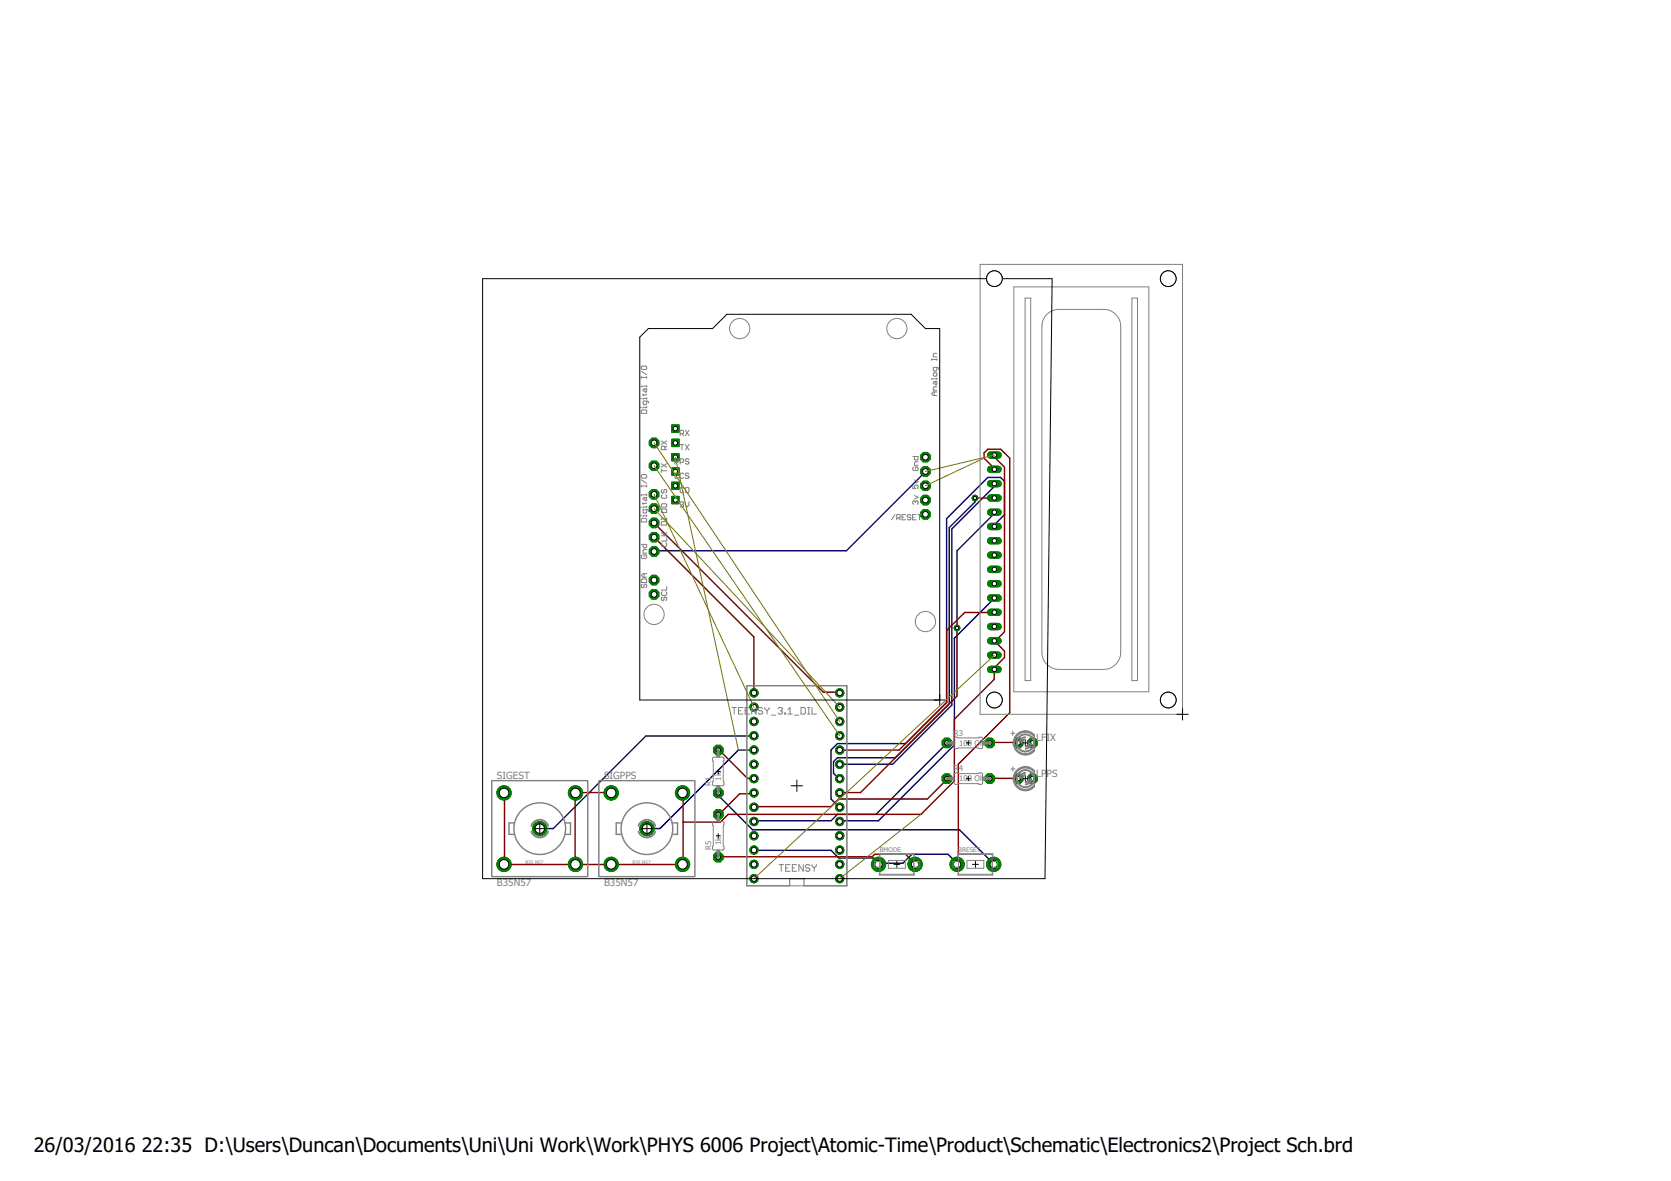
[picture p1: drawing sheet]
<svg xmlns="http://www.w3.org/2000/svg" width="297mm" height="210mm" viewBox="0 0 297 210" stroke-linecap="round" stroke-linejoin="round" font-family="sans-serif">
<defs><g id="words">
<g font-size="3.5">
<text x="6" y="204.7">26/03/2016</text>
<text x="25.2" y="204.7">22:35 D:\Users\Duncan\Documents\Uni\Uni Work\Work\PHYS 6006 Project\Atomic-Time\Product\Schematic\Electronics2\Project Sch.brd</text>
</g>
<g font-size="1.8" fill="#808080">
<text x="184.2" y="131.7">LFIX</text>
<text x="88.3" y="138.4">SIGEST</text>
<text x="107.4" y="138.4">SIGPPS</text>
<text x="184.2" y="138">LPPS</text>
<text x="88.3" y="157.4">B35N57</text>
<text x="107.4" y="157.4">B35N57</text>
</g>
<g font-size="1.4" fill="#808080">
<text x="169.6" y="130.7">R3</text>
<text x="169.6" y="137.1">R</text>
<text x="170.4" y="137.1">4</text>
<text x="170.5" y="132.5">100 Ohm</text>
<text x="126.4" y="139.7" transform="rotate(-90 126.4 139.7)">R1</text>
<text x="128.2" y="138.7" transform="rotate(-90 128.2 138.7)">1k</text>
<text x="170.5" y="138.9">100 Ohm</text>
<text x="126.4" y="151.1" transform="rotate(-90 126.4 151.1)">R5</text>
<text x="128.2" y="150.2" transform="rotate(-90 128.2 150.2)">1k</text>
</g>
<g font-size="1.1" fill="#808080">
<text x="156.4" y="151.5">BMODE</text>
<text x="170.3" y="151.5">BRESET</text>
</g>
<g font-size=".8" fill="#808080">
<text x="93.4" y="153.6">B35 N57</text>
<text x="112.4" y="153.6">B35 N57</text>
</g>
</g></defs>
<path d="M164.5 83.8l-14 14.1h-34.1l-.1 .1M173.3 88.5v.7l-4.6 4.6v31.3l-9.5 9.6h-10.3l-.7 .7v2l1.1 1M176.8 86l-.1 .5-7.5 7.5v31.3l-10.5 10.5h-9.4M176.8 91l-.1 .3-6.6 6.6v13.7M176.8 93.6h.2v-.5l1.6-1.6v-5.9l-.7-.7h-2.3l-7.3 7.3v32.7l-7.3 7.3h-12.1l-1.2 1.1v8.7l1.6 1.5M176.8 106.3l-7.1 7.1v19l-13.5 13.5h-6.9v.1M134 133.3h-2.7l-14 14h-2.3M134 130.8h-19.2l-16.4 16.5h-2.5M168.3 132l-12.6 12.7h-6.8l-1.2 1.2h-13.5l-.2 .1M127.7 140.9l.1 .2v.4l6 6h36.8l6 6.1M134 151.1h13.7l1.4 1.4h6.2l.9 .9v.2l.2-.2h4.1l1.6-1.6h6.4l1.6 1.6v.2" fill="none" stroke="#000080" stroke-width=".25"/>
<path d="M176.1 119h1.3" fill="none" stroke="#008000" stroke-width="1.3"/>
<circle cx="176.8" cy="119" r=".4" fill="#fff" stroke="#000" stroke-width=".18"/>
<path d="M176.1 116.4h1.3" fill="none" stroke="#008000" stroke-width="1.3"/>
<circle cx="176.8" cy="116.4" r=".4" fill="#fff" stroke="#000" stroke-width=".18"/>
<path d="M176.1 113.9h1.3" fill="none" stroke="#008000" stroke-width="1.3"/>
<circle cx="176.8" cy="113.9" r=".4" fill="#fff" stroke="#000" stroke-width=".18"/>
<path d="M176.1 111.4h1.3" fill="none" stroke="#008000" stroke-width="1.3"/>
<circle cx="176.8" cy="111.4" r=".4" fill="#fff" stroke="#000" stroke-width=".18"/>
<path d="M176.1 108.8h1.3" fill="none" stroke="#008000" stroke-width="1.3"/>
<circle cx="176.8" cy="108.8" r=".4" fill="#fff" stroke="#000" stroke-width=".18"/>
<path d="M176.1 106.3h1.3" fill="none" stroke="#008000" stroke-width="1.3"/>
<circle cx="176.8" cy="106.3" r=".4" fill="#fff" stroke="#000" stroke-width=".18"/>
<path d="M176.1 103.7h1.3" fill="none" stroke="#008000" stroke-width="1.3"/>
<circle cx="176.8" cy="103.7" r=".4" fill="#fff" stroke="#000" stroke-width=".18"/>
<path d="M176.1 101.2h1.3" fill="none" stroke="#008000" stroke-width="1.3"/>
<circle cx="176.8" cy="101.2" r=".4" fill="#fff" stroke="#000" stroke-width=".18"/>
<path d="M176.1 98.7h1.3" fill="none" stroke="#008000" stroke-width="1.3"/>
<circle cx="176.8" cy="98.7" r=".4" fill="#fff" stroke="#000" stroke-width=".18"/>
<path d="M176.1 96.1h1.3" fill="none" stroke="#008000" stroke-width="1.3"/>
<circle cx="176.8" cy="96.1" r=".4" fill="#fff" stroke="#000" stroke-width=".18"/>
<path d="M176.1 93.6h1.3" fill="none" stroke="#008000" stroke-width="1.3"/>
<circle cx="176.8" cy="93.6" r=".4" fill="#fff" stroke="#000" stroke-width=".18"/>
<path d="M176.1 91h1.3" fill="none" stroke="#008000" stroke-width="1.3"/>
<circle cx="176.8" cy="91" r=".4" fill="#fff" stroke="#000" stroke-width=".18"/>
<path d="M176.1 88.5h1.3" fill="none" stroke="#008000" stroke-width="1.3"/>
<circle cx="176.8" cy="88.5" r=".4" fill="#fff" stroke="#000" stroke-width=".18"/>
<path d="M176.1 86h1.3" fill="none" stroke="#008000" stroke-width="1.3"/>
<circle cx="176.8" cy="86" r=".4" fill="#fff" stroke="#000" stroke-width=".18"/>
<path d="M176.1 83.4h1.3" fill="none" stroke="#008000" stroke-width="1.3"/>
<circle cx="176.8" cy="83.4" r=".4" fill="#fff" stroke="#000" stroke-width=".18"/>
<path d="M176.1 80.9h1.3" fill="none" stroke="#008000" stroke-width="1.3"/>
<circle cx="176.8" cy="80.9" r=".4" fill="#fff" stroke="#000" stroke-width=".18"/>
<circle cx="156.2" cy="153.6" r="1.27" fill="#008000" stroke="#008000" stroke-width=".18"/>
<circle cx="156.2" cy="153.6" r=".66" fill="#fff" stroke="#000" stroke-width=".18"/>
<circle cx="162.7" cy="153.6" r="1.27" fill="#008000" stroke="#008000" stroke-width=".18"/>
<circle cx="162.7" cy="153.6" r=".66" fill="#fff" stroke="#000" stroke-width=".18"/>
<circle cx="170.1" cy="153.6" r="1.27" fill="#008000" stroke="#008000" stroke-width=".18"/>
<circle cx="170.1" cy="153.6" r=".66" fill="#fff" stroke="#000" stroke-width=".18"/>
<circle cx="176.6" cy="153.6" r="1.27" fill="#008000" stroke="#008000" stroke-width=".18"/>
<circle cx="176.6" cy="153.6" r=".66" fill="#fff" stroke="#000" stroke-width=".18"/>
<circle cx="181" cy="132" r=".92" fill="#008000" stroke="#008000" stroke-width=".18"/>
<circle cx="181" cy="132" r=".4" fill="#fff" stroke="#000" stroke-width=".18"/>
<circle cx="183.5" cy="132" r=".92" fill="#008000" stroke="#008000" stroke-width=".18"/>
<circle cx="183.5" cy="132" r=".4" fill="#fff" stroke="#000" stroke-width=".18"/>
<circle cx="181" cy="138.4" r=".92" fill="#008000" stroke="#008000" stroke-width=".18"/>
<circle cx="181" cy="138.4" r=".4" fill="#fff" stroke="#000" stroke-width=".18"/>
<circle cx="183.5" cy="138.4" r=".92" fill="#008000" stroke="#008000" stroke-width=".18"/>
<circle cx="183.5" cy="138.4" r=".4" fill="#fff" stroke="#000" stroke-width=".18"/>
<circle cx="127.7" cy="140.9" r=".92" fill="#008000" stroke="#008000" stroke-width=".18"/>
<circle cx="127.7" cy="140.9" r=".4" fill="#fff" stroke="#000" stroke-width=".18"/>
<circle cx="127.7" cy="133.3" r=".92" fill="#008000" stroke="#008000" stroke-width=".18"/>
<circle cx="127.7" cy="133.3" r=".4" fill="#fff" stroke="#000" stroke-width=".18"/>
<circle cx="168.3" cy="132" r=".92" fill="#008000" stroke="#008000" stroke-width=".18"/>
<circle cx="168.3" cy="132" r=".4" fill="#fff" stroke="#000" stroke-width=".18"/>
<circle cx="175.9" cy="132" r=".92" fill="#008000" stroke="#008000" stroke-width=".18"/>
<circle cx="175.9" cy="132" r=".4" fill="#fff" stroke="#000" stroke-width=".18"/>
<circle cx="168.3" cy="138.4" r=".92" fill="#008000" stroke="#008000" stroke-width=".18"/>
<circle cx="168.3" cy="138.4" r=".4" fill="#fff" stroke="#000" stroke-width=".18"/>
<circle cx="175.9" cy="138.4" r=".92" fill="#008000" stroke="#008000" stroke-width=".18"/>
<circle cx="175.9" cy="138.4" r=".4" fill="#fff" stroke="#000" stroke-width=".18"/>
<circle cx="127.7" cy="152.4" r=".92" fill="#008000" stroke="#008000" stroke-width=".18"/>
<circle cx="127.7" cy="152.4" r=".4" fill="#fff" stroke="#000" stroke-width=".18"/>
<circle cx="127.7" cy="144.7" r=".92" fill="#008000" stroke="#008000" stroke-width=".18"/>
<circle cx="127.7" cy="144.7" r=".4" fill="#fff" stroke="#000" stroke-width=".18"/>
<circle cx="149.3" cy="156.2" r=".74" fill="#008000" stroke="#008000" stroke-width=".18"/>
<circle cx="149.3" cy="156.2" r=".49" fill="#fff" stroke="#000" stroke-width=".18"/>
<circle cx="149.3" cy="153.6" r=".74" fill="#008000" stroke="#008000" stroke-width=".18"/>
<circle cx="149.3" cy="153.6" r=".49" fill="#fff" stroke="#000" stroke-width=".18"/>
<circle cx="149.3" cy="151.1" r=".74" fill="#008000" stroke="#008000" stroke-width=".18"/>
<circle cx="149.3" cy="151.1" r=".49" fill="#fff" stroke="#000" stroke-width=".18"/>
<circle cx="149.3" cy="148.5" r=".74" fill="#008000" stroke="#008000" stroke-width=".18"/>
<circle cx="149.3" cy="148.5" r=".49" fill="#fff" stroke="#000" stroke-width=".18"/>
<circle cx="149.3" cy="146" r=".74" fill="#008000" stroke="#008000" stroke-width=".18"/>
<circle cx="149.3" cy="146" r=".49" fill="#fff" stroke="#000" stroke-width=".18"/>
<circle cx="149.3" cy="143.5" r=".74" fill="#008000" stroke="#008000" stroke-width=".18"/>
<circle cx="149.3" cy="143.5" r=".49" fill="#fff" stroke="#000" stroke-width=".18"/>
<circle cx="149.3" cy="140.9" r=".74" fill="#008000" stroke="#008000" stroke-width=".18"/>
<circle cx="149.3" cy="140.9" r=".49" fill="#fff" stroke="#000" stroke-width=".18"/>
<circle cx="149.3" cy="138.4" r=".74" fill="#008000" stroke="#008000" stroke-width=".18"/>
<circle cx="149.3" cy="138.4" r=".49" fill="#fff" stroke="#000" stroke-width=".18"/>
<circle cx="149.3" cy="135.8" r=".74" fill="#008000" stroke="#008000" stroke-width=".18"/>
<circle cx="149.3" cy="135.8" r=".49" fill="#fff" stroke="#000" stroke-width=".18"/>
<circle cx="149.3" cy="133.3" r=".74" fill="#008000" stroke="#008000" stroke-width=".18"/>
<circle cx="149.3" cy="133.3" r=".49" fill="#fff" stroke="#000" stroke-width=".18"/>
<circle cx="149.3" cy="130.8" r=".74" fill="#008000" stroke="#008000" stroke-width=".18"/>
<circle cx="149.3" cy="130.8" r=".49" fill="#fff" stroke="#000" stroke-width=".18"/>
<circle cx="149.3" cy="128.2" r=".74" fill="#008000" stroke="#008000" stroke-width=".18"/>
<circle cx="149.3" cy="128.2" r=".49" fill="#fff" stroke="#000" stroke-width=".18"/>
<circle cx="149.3" cy="125.7" r=".74" fill="#008000" stroke="#008000" stroke-width=".18"/>
<circle cx="149.3" cy="125.7" r=".49" fill="#fff" stroke="#000" stroke-width=".18"/>
<circle cx="149.3" cy="123.1" r=".74" fill="#008000" stroke="#008000" stroke-width=".18"/>
<circle cx="149.3" cy="123.1" r=".49" fill="#fff" stroke="#000" stroke-width=".18"/>
<circle cx="134" cy="123.1" r=".74" fill="#008000" stroke="#008000" stroke-width=".18"/>
<circle cx="134" cy="123.1" r=".49" fill="#fff" stroke="#000" stroke-width=".18"/>
<circle cx="134" cy="125.7" r=".74" fill="#008000" stroke="#008000" stroke-width=".18"/>
<circle cx="134" cy="125.7" r=".49" fill="#fff" stroke="#000" stroke-width=".18"/>
<circle cx="134" cy="128.2" r=".74" fill="#008000" stroke="#008000" stroke-width=".18"/>
<circle cx="134" cy="128.2" r=".49" fill="#fff" stroke="#000" stroke-width=".18"/>
<circle cx="134" cy="130.8" r=".74" fill="#008000" stroke="#008000" stroke-width=".18"/>
<circle cx="134" cy="130.8" r=".49" fill="#fff" stroke="#000" stroke-width=".18"/>
<circle cx="134" cy="133.3" r=".74" fill="#008000" stroke="#008000" stroke-width=".18"/>
<circle cx="134" cy="133.3" r=".49" fill="#fff" stroke="#000" stroke-width=".18"/>
<circle cx="134" cy="135.8" r=".74" fill="#008000" stroke="#008000" stroke-width=".18"/>
<circle cx="134" cy="135.8" r=".49" fill="#fff" stroke="#000" stroke-width=".18"/>
<circle cx="134" cy="138.4" r=".74" fill="#008000" stroke="#008000" stroke-width=".18"/>
<circle cx="134" cy="138.4" r=".49" fill="#fff" stroke="#000" stroke-width=".18"/>
<circle cx="134" cy="140.9" r=".74" fill="#008000" stroke="#008000" stroke-width=".18"/>
<circle cx="134" cy="140.9" r=".49" fill="#fff" stroke="#000" stroke-width=".18"/>
<circle cx="134" cy="143.5" r=".74" fill="#008000" stroke="#008000" stroke-width=".18"/>
<circle cx="134" cy="143.5" r=".49" fill="#fff" stroke="#000" stroke-width=".18"/>
<circle cx="134" cy="146" r=".74" fill="#008000" stroke="#008000" stroke-width=".18"/>
<circle cx="134" cy="146" r=".49" fill="#fff" stroke="#000" stroke-width=".18"/>
<circle cx="134" cy="148.5" r=".74" fill="#008000" stroke="#008000" stroke-width=".18"/>
<circle cx="134" cy="148.5" r=".49" fill="#fff" stroke="#000" stroke-width=".18"/>
<circle cx="134" cy="151.1" r=".74" fill="#008000" stroke="#008000" stroke-width=".18"/>
<circle cx="134" cy="151.1" r=".49" fill="#fff" stroke="#000" stroke-width=".18"/>
<circle cx="134" cy="153.6" r=".74" fill="#008000" stroke="#008000" stroke-width=".18"/>
<circle cx="134" cy="153.6" r=".49" fill="#fff" stroke="#000" stroke-width=".18"/>
<circle cx="134" cy="156.2" r=".74" fill="#008000" stroke="#008000" stroke-width=".18"/>
<circle cx="134" cy="156.2" r=".49" fill="#fff" stroke="#000" stroke-width=".18"/>
<circle cx="116.3" cy="78.7" r=".92" fill="#008000" stroke="#008000" stroke-width=".18"/>
<circle cx="116.3" cy="78.7" r=".51" fill="#fff" stroke="#000" stroke-width=".18"/>
<circle cx="116.3" cy="82.8" r=".92" fill="#008000" stroke="#008000" stroke-width=".18"/>
<circle cx="116.3" cy="82.8" r=".51" fill="#fff" stroke="#000" stroke-width=".18"/>
<circle cx="116.3" cy="87.9" r=".92" fill="#008000" stroke="#008000" stroke-width=".18"/>
<circle cx="116.3" cy="87.9" r=".51" fill="#fff" stroke="#000" stroke-width=".18"/>
<circle cx="116.3" cy="90.4" r=".92" fill="#008000" stroke="#008000" stroke-width=".18"/>
<circle cx="116.3" cy="90.4" r=".51" fill="#fff" stroke="#000" stroke-width=".18"/>
<circle cx="116.3" cy="92.9" r=".92" fill="#008000" stroke="#008000" stroke-width=".18"/>
<circle cx="116.3" cy="92.9" r=".51" fill="#fff" stroke="#000" stroke-width=".18"/>
<circle cx="116.3" cy="95.5" r=".92" fill="#008000" stroke="#008000" stroke-width=".18"/>
<circle cx="116.3" cy="95.5" r=".51" fill="#fff" stroke="#000" stroke-width=".18"/>
<circle cx="116.3" cy="98" r=".92" fill="#008000" stroke="#008000" stroke-width=".18"/>
<circle cx="116.3" cy="98" r=".51" fill="#fff" stroke="#000" stroke-width=".18"/>
<circle cx="164.5" cy="81.3" r=".92" fill="#008000" stroke="#008000" stroke-width=".18"/>
<circle cx="164.5" cy="81.3" r=".51" fill="#fff" stroke="#000" stroke-width=".18"/>
<circle cx="164.5" cy="83.8" r=".92" fill="#008000" stroke="#008000" stroke-width=".18"/>
<circle cx="164.5" cy="83.8" r=".51" fill="#fff" stroke="#000" stroke-width=".18"/>
<circle cx="164.5" cy="86.3" r=".92" fill="#008000" stroke="#008000" stroke-width=".18"/>
<circle cx="164.5" cy="86.3" r=".51" fill="#fff" stroke="#000" stroke-width=".18"/>
<circle cx="164.5" cy="88.9" r=".92" fill="#008000" stroke="#008000" stroke-width=".18"/>
<circle cx="164.5" cy="88.9" r=".51" fill="#fff" stroke="#000" stroke-width=".18"/>
<circle cx="116.3" cy="103.1" r=".92" fill="#008000" stroke="#008000" stroke-width=".18"/>
<circle cx="116.3" cy="103.1" r=".51" fill="#fff" stroke="#000" stroke-width=".18"/>
<circle cx="116.3" cy="105.6" r=".92" fill="#008000" stroke="#008000" stroke-width=".18"/>
<circle cx="116.3" cy="105.6" r=".51" fill="#fff" stroke="#000" stroke-width=".18"/>
<path d="M119.4 78.1h1.3v1.3h-1.3z" fill="#008000" stroke="#008000" stroke-width=".18"/>
<circle cx="120.1" cy="78.7" r=".4" fill="#fff" stroke="#000" stroke-width=".18"/>
<path d="M119.4 75.5h1.3v1.3h-1.3z" fill="#008000" stroke="#008000" stroke-width=".18"/>
<circle cx="120.1" cy="76.2" r=".4" fill="#fff" stroke="#000" stroke-width=".18"/>
<path d="M119.4 80.6h1.3v1.3h-1.3z" fill="#008000" stroke="#008000" stroke-width=".18"/>
<circle cx="120.1" cy="81.3" r=".4" fill="#fff" stroke="#000" stroke-width=".18"/>
<path d="M119.4 83.1h1.3v1.4h-1.3z" fill="#008000" stroke="#008000" stroke-width=".18"/>
<circle cx="120.1" cy="83.8" r=".4" fill="#fff" stroke="#000" stroke-width=".18"/>
<path d="M119.4 85.7h1.3v1.3h-1.3z" fill="#008000" stroke="#008000" stroke-width=".18"/>
<circle cx="120.1" cy="86.3" r=".4" fill="#fff" stroke="#000" stroke-width=".18"/>
<path d="M119.4 88.2h1.3v1.3h-1.3z" fill="#008000" stroke="#008000" stroke-width=".18"/>
<circle cx="120.1" cy="88.9" r=".4" fill="#fff" stroke="#000" stroke-width=".18"/>
<circle cx="164.5" cy="91.4" r=".92" fill="#008000" stroke="#008000" stroke-width=".18"/>
<circle cx="164.5" cy="91.4" r=".51" fill="#fff" stroke="#000" stroke-width=".18"/>
<circle cx="115" cy="147.3" r="1.27" fill="#008000" stroke="#008000" stroke-width=".18"/>
<circle cx="115" cy="147.3" r=".85" fill="#fff" stroke="#000" stroke-width=".18"/>
<circle cx="121.3" cy="140.9" r="1.27" fill="#008000" stroke="#008000" stroke-width=".18"/>
<circle cx="121.3" cy="140.9" r=".85" fill="#fff" stroke="#000" stroke-width=".18"/>
<circle cx="108.6" cy="140.9" r="1.27" fill="#008000" stroke="#008000" stroke-width=".18"/>
<circle cx="108.6" cy="140.9" r=".85" fill="#fff" stroke="#000" stroke-width=".18"/>
<circle cx="108.6" cy="153.6" r="1.27" fill="#008000" stroke="#008000" stroke-width=".18"/>
<circle cx="108.6" cy="153.6" r=".85" fill="#fff" stroke="#000" stroke-width=".18"/>
<circle cx="121.3" cy="153.6" r="1.27" fill="#008000" stroke="#008000" stroke-width=".18"/>
<circle cx="121.3" cy="153.6" r=".85" fill="#fff" stroke="#000" stroke-width=".18"/>
<circle cx="95.9" cy="147.3" r="1.27" fill="#008000" stroke="#008000" stroke-width=".18"/>
<circle cx="95.9" cy="147.3" r=".85" fill="#fff" stroke="#000" stroke-width=".18"/>
<circle cx="102.3" cy="140.9" r="1.27" fill="#008000" stroke="#008000" stroke-width=".18"/>
<circle cx="102.3" cy="140.9" r=".85" fill="#fff" stroke="#000" stroke-width=".18"/>
<circle cx="89.6" cy="140.9" r="1.27" fill="#008000" stroke="#008000" stroke-width=".18"/>
<circle cx="89.6" cy="140.9" r=".85" fill="#fff" stroke="#000" stroke-width=".18"/>
<circle cx="89.6" cy="153.6" r="1.27" fill="#008000" stroke="#008000" stroke-width=".18"/>
<circle cx="89.6" cy="153.6" r=".85" fill="#fff" stroke="#000" stroke-width=".18"/>
<circle cx="102.3" cy="153.6" r="1.27" fill="#008000" stroke="#008000" stroke-width=".18"/>
<circle cx="102.3" cy="153.6" r=".85" fill="#fff" stroke="#000" stroke-width=".18"/>
<circle cx="173.3" cy="88.5" r=".51" fill="#008000" stroke="#008000" stroke-width=".18"/>
<circle cx="173.3" cy="88.5" r=".3" fill="#fff" stroke="#000" stroke-width=".18"/>
<circle cx="170.1" cy="111.6" r=".51" fill="#008000" stroke="#008000" stroke-width=".18"/>
<circle cx="170.1" cy="111.6" r=".3" fill="#fff" stroke="#000" stroke-width=".18"/>
<g fill="none" stroke="#800000" stroke-width=".25">
<path d="M116.3 92.9l30 30.1h2.8l.2 .1M116.3 95.5l17.7 17.7v9.9M176.8 80.9l.2 .1v.4l1.6 1.6v29.3l-1.6 1.6h-.2l1.8 1.8v1.2l-1.6 1.6v.4l-.2 .1-.1 .1v1.6l-7 7.1v11l-6 5.9h-34.3l-1.3 1.4h-6.7M176.8 83.4l-1.9-2v-.9l.7-.7h2.3l1.6 1.6v45.3l-9.2 9.1v17.6l-.2 .2M176.8 88.5h-3.5M170.1 111.6v12.1l-17.1 17.2h-3.7M176.8 108.8l-5.3 .1-3.2 3.2v12.8l-8.5 8.4h-10.5M127.7 133.3h.1l5.1 5 1.1 .1M168.3 138.4v.2l-3.4 3.4h-15.8l-1.4 1.4h-13.5l-.2 .1M175.9 138.4h5.1M175.9 132h5.1M89.6 140.9v12.7h12.7"/>
<path d="M108.6 140.9h-6.3v12.7M108.6 153.6h.1M121.3 140.9l.1 .2v12.3l-.1 .2h-19M127.7 152.4l27.3-.1 .5-.5h5.5l1.7 1.8M134 140.9v.2h-2.5l-3.7 3.6h-.1"/>
</g>
<path d="M176.1 119h1.3" fill="none" stroke="#008000" stroke-width="1.3"/>
<circle cx="176.8" cy="119" r=".4" fill="#fff" stroke="#000" stroke-width=".18"/>
<path d="M176.1 116.4h1.3" fill="none" stroke="#008000" stroke-width="1.3"/>
<circle cx="176.8" cy="116.4" r=".4" fill="#fff" stroke="#000" stroke-width=".18"/>
<path d="M176.1 113.9h1.3" fill="none" stroke="#008000" stroke-width="1.3"/>
<circle cx="176.8" cy="113.9" r=".4" fill="#fff" stroke="#000" stroke-width=".18"/>
<path d="M176.1 111.4h1.3" fill="none" stroke="#008000" stroke-width="1.3"/>
<circle cx="176.8" cy="111.4" r=".4" fill="#fff" stroke="#000" stroke-width=".18"/>
<path d="M176.1 108.8h1.3" fill="none" stroke="#008000" stroke-width="1.3"/>
<circle cx="176.8" cy="108.8" r=".4" fill="#fff" stroke="#000" stroke-width=".18"/>
<path d="M176.1 106.3h1.3" fill="none" stroke="#008000" stroke-width="1.3"/>
<circle cx="176.8" cy="106.3" r=".4" fill="#fff" stroke="#000" stroke-width=".18"/>
<path d="M176.1 103.7h1.3" fill="none" stroke="#008000" stroke-width="1.3"/>
<circle cx="176.8" cy="103.7" r=".4" fill="#fff" stroke="#000" stroke-width=".18"/>
<path d="M176.1 101.2h1.3" fill="none" stroke="#008000" stroke-width="1.3"/>
<circle cx="176.8" cy="101.2" r=".4" fill="#fff" stroke="#000" stroke-width=".18"/>
<path d="M176.1 98.7h1.3" fill="none" stroke="#008000" stroke-width="1.3"/>
<circle cx="176.8" cy="98.7" r=".4" fill="#fff" stroke="#000" stroke-width=".18"/>
<path d="M176.1 96.1h1.3" fill="none" stroke="#008000" stroke-width="1.3"/>
<circle cx="176.8" cy="96.1" r=".4" fill="#fff" stroke="#000" stroke-width=".18"/>
<path d="M176.1 93.6h1.3" fill="none" stroke="#008000" stroke-width="1.3"/>
<circle cx="176.8" cy="93.6" r=".4" fill="#fff" stroke="#000" stroke-width=".18"/>
<path d="M176.1 91h1.3" fill="none" stroke="#008000" stroke-width="1.3"/>
<circle cx="176.8" cy="91" r=".4" fill="#fff" stroke="#000" stroke-width=".18"/>
<path d="M176.1 88.5h1.3" fill="none" stroke="#008000" stroke-width="1.3"/>
<circle cx="176.8" cy="88.5" r=".4" fill="#fff" stroke="#000" stroke-width=".18"/>
<path d="M176.1 86h1.3" fill="none" stroke="#008000" stroke-width="1.3"/>
<circle cx="176.8" cy="86" r=".4" fill="#fff" stroke="#000" stroke-width=".18"/>
<path d="M176.1 83.4h1.3" fill="none" stroke="#008000" stroke-width="1.3"/>
<circle cx="176.8" cy="83.4" r=".4" fill="#fff" stroke="#000" stroke-width=".18"/>
<path d="M176.1 80.9h1.3" fill="none" stroke="#008000" stroke-width="1.3"/>
<circle cx="176.8" cy="80.9" r=".4" fill="#fff" stroke="#000" stroke-width=".18"/>
<circle cx="156.2" cy="153.6" r="1.27" fill="#008000" stroke="#008000" stroke-width=".18"/>
<circle cx="156.2" cy="153.6" r=".66" fill="#fff" stroke="#000" stroke-width=".18"/>
<circle cx="162.7" cy="153.6" r="1.27" fill="#008000" stroke="#008000" stroke-width=".18"/>
<circle cx="162.7" cy="153.6" r=".66" fill="#fff" stroke="#000" stroke-width=".18"/>
<circle cx="170.1" cy="153.6" r="1.27" fill="#008000" stroke="#008000" stroke-width=".18"/>
<circle cx="170.1" cy="153.6" r=".66" fill="#fff" stroke="#000" stroke-width=".18"/>
<circle cx="176.6" cy="153.6" r="1.27" fill="#008000" stroke="#008000" stroke-width=".18"/>
<circle cx="176.6" cy="153.6" r=".66" fill="#fff" stroke="#000" stroke-width=".18"/>
<circle cx="181" cy="132" r=".92" fill="#008000" stroke="#008000" stroke-width=".18"/>
<circle cx="181" cy="132" r=".4" fill="#fff" stroke="#000" stroke-width=".18"/>
<circle cx="183.5" cy="132" r=".92" fill="#008000" stroke="#008000" stroke-width=".18"/>
<circle cx="183.5" cy="132" r=".4" fill="#fff" stroke="#000" stroke-width=".18"/>
<circle cx="181" cy="138.4" r=".92" fill="#008000" stroke="#008000" stroke-width=".18"/>
<circle cx="181" cy="138.4" r=".4" fill="#fff" stroke="#000" stroke-width=".18"/>
<circle cx="183.5" cy="138.4" r=".92" fill="#008000" stroke="#008000" stroke-width=".18"/>
<circle cx="183.5" cy="138.4" r=".4" fill="#fff" stroke="#000" stroke-width=".18"/>
<circle cx="127.7" cy="140.9" r=".92" fill="#008000" stroke="#008000" stroke-width=".18"/>
<circle cx="127.7" cy="140.9" r=".4" fill="#fff" stroke="#000" stroke-width=".18"/>
<circle cx="127.7" cy="133.3" r=".92" fill="#008000" stroke="#008000" stroke-width=".18"/>
<circle cx="127.7" cy="133.3" r=".4" fill="#fff" stroke="#000" stroke-width=".18"/>
<circle cx="168.3" cy="132" r=".92" fill="#008000" stroke="#008000" stroke-width=".18"/>
<circle cx="168.3" cy="132" r=".4" fill="#fff" stroke="#000" stroke-width=".18"/>
<circle cx="175.9" cy="132" r=".92" fill="#008000" stroke="#008000" stroke-width=".18"/>
<circle cx="175.9" cy="132" r=".4" fill="#fff" stroke="#000" stroke-width=".18"/>
<circle cx="168.3" cy="138.4" r=".92" fill="#008000" stroke="#008000" stroke-width=".18"/>
<circle cx="168.3" cy="138.4" r=".4" fill="#fff" stroke="#000" stroke-width=".18"/>
<circle cx="175.9" cy="138.4" r=".92" fill="#008000" stroke="#008000" stroke-width=".18"/>
<circle cx="175.9" cy="138.4" r=".4" fill="#fff" stroke="#000" stroke-width=".18"/>
<circle cx="127.7" cy="152.4" r=".92" fill="#008000" stroke="#008000" stroke-width=".18"/>
<circle cx="127.7" cy="152.4" r=".4" fill="#fff" stroke="#000" stroke-width=".18"/>
<circle cx="127.7" cy="144.7" r=".92" fill="#008000" stroke="#008000" stroke-width=".18"/>
<circle cx="127.7" cy="144.7" r=".4" fill="#fff" stroke="#000" stroke-width=".18"/>
<circle cx="149.3" cy="156.2" r=".74" fill="#008000" stroke="#008000" stroke-width=".18"/>
<circle cx="149.3" cy="156.2" r=".49" fill="#fff" stroke="#000" stroke-width=".18"/>
<circle cx="149.3" cy="153.6" r=".74" fill="#008000" stroke="#008000" stroke-width=".18"/>
<circle cx="149.3" cy="153.6" r=".49" fill="#fff" stroke="#000" stroke-width=".18"/>
<circle cx="149.3" cy="151.1" r=".74" fill="#008000" stroke="#008000" stroke-width=".18"/>
<circle cx="149.3" cy="151.1" r=".49" fill="#fff" stroke="#000" stroke-width=".18"/>
<circle cx="149.3" cy="148.5" r=".74" fill="#008000" stroke="#008000" stroke-width=".18"/>
<circle cx="149.3" cy="148.5" r=".49" fill="#fff" stroke="#000" stroke-width=".18"/>
<circle cx="149.3" cy="146" r=".74" fill="#008000" stroke="#008000" stroke-width=".18"/>
<circle cx="149.3" cy="146" r=".49" fill="#fff" stroke="#000" stroke-width=".18"/>
<circle cx="149.3" cy="143.5" r=".74" fill="#008000" stroke="#008000" stroke-width=".18"/>
<circle cx="149.3" cy="143.5" r=".49" fill="#fff" stroke="#000" stroke-width=".18"/>
<circle cx="149.3" cy="140.9" r=".74" fill="#008000" stroke="#008000" stroke-width=".18"/>
<circle cx="149.3" cy="140.9" r=".49" fill="#fff" stroke="#000" stroke-width=".18"/>
<circle cx="149.3" cy="138.4" r=".74" fill="#008000" stroke="#008000" stroke-width=".18"/>
<circle cx="149.3" cy="138.4" r=".49" fill="#fff" stroke="#000" stroke-width=".18"/>
<circle cx="149.3" cy="135.8" r=".74" fill="#008000" stroke="#008000" stroke-width=".18"/>
<circle cx="149.3" cy="135.8" r=".49" fill="#fff" stroke="#000" stroke-width=".18"/>
<circle cx="149.3" cy="133.3" r=".74" fill="#008000" stroke="#008000" stroke-width=".18"/>
<circle cx="149.3" cy="133.3" r=".49" fill="#fff" stroke="#000" stroke-width=".18"/>
<circle cx="149.3" cy="130.8" r=".74" fill="#008000" stroke="#008000" stroke-width=".18"/>
<circle cx="149.3" cy="130.8" r=".49" fill="#fff" stroke="#000" stroke-width=".18"/>
<circle cx="149.3" cy="128.2" r=".74" fill="#008000" stroke="#008000" stroke-width=".18"/>
<circle cx="149.3" cy="128.2" r=".49" fill="#fff" stroke="#000" stroke-width=".18"/>
<circle cx="149.3" cy="125.7" r=".74" fill="#008000" stroke="#008000" stroke-width=".18"/>
<circle cx="149.3" cy="125.7" r=".49" fill="#fff" stroke="#000" stroke-width=".18"/>
<circle cx="149.3" cy="123.1" r=".74" fill="#008000" stroke="#008000" stroke-width=".18"/>
<circle cx="149.3" cy="123.1" r=".49" fill="#fff" stroke="#000" stroke-width=".18"/>
<circle cx="134" cy="123.1" r=".74" fill="#008000" stroke="#008000" stroke-width=".18"/>
<circle cx="134" cy="123.1" r=".49" fill="#fff" stroke="#000" stroke-width=".18"/>
<circle cx="134" cy="125.7" r=".74" fill="#008000" stroke="#008000" stroke-width=".18"/>
<circle cx="134" cy="125.7" r=".49" fill="#fff" stroke="#000" stroke-width=".18"/>
<circle cx="134" cy="128.2" r=".74" fill="#008000" stroke="#008000" stroke-width=".18"/>
<circle cx="134" cy="128.2" r=".49" fill="#fff" stroke="#000" stroke-width=".18"/>
<circle cx="134" cy="130.8" r=".74" fill="#008000" stroke="#008000" stroke-width=".18"/>
<circle cx="134" cy="130.8" r=".49" fill="#fff" stroke="#000" stroke-width=".18"/>
<circle cx="134" cy="133.3" r=".74" fill="#008000" stroke="#008000" stroke-width=".18"/>
<circle cx="134" cy="133.3" r=".49" fill="#fff" stroke="#000" stroke-width=".18"/>
<circle cx="134" cy="135.8" r=".74" fill="#008000" stroke="#008000" stroke-width=".18"/>
<circle cx="134" cy="135.8" r=".49" fill="#fff" stroke="#000" stroke-width=".18"/>
<circle cx="134" cy="138.4" r=".74" fill="#008000" stroke="#008000" stroke-width=".18"/>
<circle cx="134" cy="138.4" r=".49" fill="#fff" stroke="#000" stroke-width=".18"/>
<circle cx="134" cy="140.9" r=".74" fill="#008000" stroke="#008000" stroke-width=".18"/>
<circle cx="134" cy="140.9" r=".49" fill="#fff" stroke="#000" stroke-width=".18"/>
<circle cx="134" cy="143.5" r=".74" fill="#008000" stroke="#008000" stroke-width=".18"/>
<circle cx="134" cy="143.5" r=".49" fill="#fff" stroke="#000" stroke-width=".18"/>
<circle cx="134" cy="146" r=".74" fill="#008000" stroke="#008000" stroke-width=".18"/>
<circle cx="134" cy="146" r=".49" fill="#fff" stroke="#000" stroke-width=".18"/>
<circle cx="134" cy="148.5" r=".74" fill="#008000" stroke="#008000" stroke-width=".18"/>
<circle cx="134" cy="148.5" r=".49" fill="#fff" stroke="#000" stroke-width=".18"/>
<circle cx="134" cy="151.1" r=".74" fill="#008000" stroke="#008000" stroke-width=".18"/>
<circle cx="134" cy="151.1" r=".49" fill="#fff" stroke="#000" stroke-width=".18"/>
<circle cx="134" cy="153.6" r=".74" fill="#008000" stroke="#008000" stroke-width=".18"/>
<circle cx="134" cy="153.6" r=".49" fill="#fff" stroke="#000" stroke-width=".18"/>
<circle cx="134" cy="156.2" r=".74" fill="#008000" stroke="#008000" stroke-width=".18"/>
<circle cx="134" cy="156.2" r=".49" fill="#fff" stroke="#000" stroke-width=".18"/>
<circle cx="116.3" cy="78.7" r=".92" fill="#008000" stroke="#008000" stroke-width=".18"/>
<circle cx="116.3" cy="78.7" r=".51" fill="#fff" stroke="#000" stroke-width=".18"/>
<circle cx="116.3" cy="82.8" r=".92" fill="#008000" stroke="#008000" stroke-width=".18"/>
<circle cx="116.3" cy="82.8" r=".51" fill="#fff" stroke="#000" stroke-width=".18"/>
<circle cx="116.3" cy="87.9" r=".92" fill="#008000" stroke="#008000" stroke-width=".18"/>
<circle cx="116.3" cy="87.9" r=".51" fill="#fff" stroke="#000" stroke-width=".18"/>
<circle cx="116.3" cy="90.4" r=".92" fill="#008000" stroke="#008000" stroke-width=".18"/>
<circle cx="116.3" cy="90.4" r=".51" fill="#fff" stroke="#000" stroke-width=".18"/>
<circle cx="116.3" cy="92.9" r=".92" fill="#008000" stroke="#008000" stroke-width=".18"/>
<circle cx="116.3" cy="92.9" r=".51" fill="#fff" stroke="#000" stroke-width=".18"/>
<circle cx="116.3" cy="95.5" r=".92" fill="#008000" stroke="#008000" stroke-width=".18"/>
<circle cx="116.3" cy="95.5" r=".51" fill="#fff" stroke="#000" stroke-width=".18"/>
<circle cx="116.3" cy="98" r=".92" fill="#008000" stroke="#008000" stroke-width=".18"/>
<circle cx="116.3" cy="98" r=".51" fill="#fff" stroke="#000" stroke-width=".18"/>
<circle cx="164.5" cy="81.3" r=".92" fill="#008000" stroke="#008000" stroke-width=".18"/>
<circle cx="164.5" cy="81.3" r=".51" fill="#fff" stroke="#000" stroke-width=".18"/>
<circle cx="164.5" cy="83.8" r=".92" fill="#008000" stroke="#008000" stroke-width=".18"/>
<circle cx="164.5" cy="83.8" r=".51" fill="#fff" stroke="#000" stroke-width=".18"/>
<circle cx="164.5" cy="86.3" r=".92" fill="#008000" stroke="#008000" stroke-width=".18"/>
<circle cx="164.5" cy="86.3" r=".51" fill="#fff" stroke="#000" stroke-width=".18"/>
<circle cx="164.5" cy="88.9" r=".92" fill="#008000" stroke="#008000" stroke-width=".18"/>
<circle cx="164.5" cy="88.9" r=".51" fill="#fff" stroke="#000" stroke-width=".18"/>
<circle cx="116.3" cy="103.1" r=".92" fill="#008000" stroke="#008000" stroke-width=".18"/>
<circle cx="116.3" cy="103.1" r=".51" fill="#fff" stroke="#000" stroke-width=".18"/>
<circle cx="116.3" cy="105.6" r=".92" fill="#008000" stroke="#008000" stroke-width=".18"/>
<circle cx="116.3" cy="105.6" r=".51" fill="#fff" stroke="#000" stroke-width=".18"/>
<path d="M119.4 78.1h1.3v1.3h-1.3z" fill="#008000" stroke="#008000" stroke-width=".18"/>
<circle cx="120.1" cy="78.7" r=".4" fill="#fff" stroke="#000" stroke-width=".18"/>
<path d="M119.4 75.5h1.3v1.3h-1.3z" fill="#008000" stroke="#008000" stroke-width=".18"/>
<circle cx="120.1" cy="76.2" r=".4" fill="#fff" stroke="#000" stroke-width=".18"/>
<path d="M119.4 80.6h1.3v1.3h-1.3z" fill="#008000" stroke="#008000" stroke-width=".18"/>
<circle cx="120.1" cy="81.3" r=".4" fill="#fff" stroke="#000" stroke-width=".18"/>
<path d="M119.4 83.1h1.3v1.4h-1.3z" fill="#008000" stroke="#008000" stroke-width=".18"/>
<circle cx="120.1" cy="83.8" r=".4" fill="#fff" stroke="#000" stroke-width=".18"/>
<path d="M119.4 85.7h1.3v1.3h-1.3z" fill="#008000" stroke="#008000" stroke-width=".18"/>
<circle cx="120.1" cy="86.3" r=".4" fill="#fff" stroke="#000" stroke-width=".18"/>
<path d="M119.4 88.2h1.3v1.3h-1.3z" fill="#008000" stroke="#008000" stroke-width=".18"/>
<circle cx="120.1" cy="88.9" r=".4" fill="#fff" stroke="#000" stroke-width=".18"/>
<circle cx="164.5" cy="91.4" r=".92" fill="#008000" stroke="#008000" stroke-width=".18"/>
<circle cx="164.5" cy="91.4" r=".51" fill="#fff" stroke="#000" stroke-width=".18"/>
<circle cx="115" cy="147.3" r="1.27" fill="#008000" stroke="#008000" stroke-width=".18"/>
<circle cx="115" cy="147.3" r=".85" fill="#fff" stroke="#000" stroke-width=".18"/>
<circle cx="121.3" cy="140.9" r="1.27" fill="#008000" stroke="#008000" stroke-width=".18"/>
<circle cx="121.3" cy="140.9" r=".85" fill="#fff" stroke="#000" stroke-width=".18"/>
<circle cx="108.6" cy="140.9" r="1.27" fill="#008000" stroke="#008000" stroke-width=".18"/>
<circle cx="108.6" cy="140.9" r=".85" fill="#fff" stroke="#000" stroke-width=".18"/>
<circle cx="108.6" cy="153.6" r="1.27" fill="#008000" stroke="#008000" stroke-width=".18"/>
<circle cx="108.6" cy="153.6" r=".85" fill="#fff" stroke="#000" stroke-width=".18"/>
<circle cx="121.3" cy="153.6" r="1.27" fill="#008000" stroke="#008000" stroke-width=".18"/>
<circle cx="121.3" cy="153.6" r=".85" fill="#fff" stroke="#000" stroke-width=".18"/>
<circle cx="95.9" cy="147.3" r="1.27" fill="#008000" stroke="#008000" stroke-width=".18"/>
<circle cx="95.9" cy="147.3" r=".85" fill="#fff" stroke="#000" stroke-width=".18"/>
<circle cx="102.3" cy="140.9" r="1.27" fill="#008000" stroke="#008000" stroke-width=".18"/>
<circle cx="102.3" cy="140.9" r=".85" fill="#fff" stroke="#000" stroke-width=".18"/>
<circle cx="89.6" cy="140.9" r="1.27" fill="#008000" stroke="#008000" stroke-width=".18"/>
<circle cx="89.6" cy="140.9" r=".85" fill="#fff" stroke="#000" stroke-width=".18"/>
<circle cx="89.6" cy="153.6" r="1.27" fill="#008000" stroke="#008000" stroke-width=".18"/>
<circle cx="89.6" cy="153.6" r=".85" fill="#fff" stroke="#000" stroke-width=".18"/>
<circle cx="102.3" cy="153.6" r="1.27" fill="#008000" stroke="#008000" stroke-width=".18"/>
<circle cx="102.3" cy="153.6" r=".85" fill="#fff" stroke="#000" stroke-width=".18"/>
<circle cx="173.3" cy="88.5" r=".51" fill="#008000" stroke="#008000" stroke-width=".18"/>
<circle cx="173.3" cy="88.5" r=".3" fill="#fff" stroke="#000" stroke-width=".18"/>
<circle cx="170.1" cy="111.6" r=".51" fill="#008000" stroke="#008000" stroke-width=".18"/>
<circle cx="170.1" cy="111.6" r=".3" fill="#fff" stroke="#000" stroke-width=".18"/>
<g fill="none" stroke="#808080" stroke-width=".18">
<path d="M174.2 47h36v80h-36zM180.2 51h24v72h-24zM182.2 53h1v68h-1zM186.1 55.9a2.97 2.97 0 0 1 2.1-.9h8a3 3 0 0 1 3 3v58a3 3 0 0 1-3 3h-8a3 3 0 0 1-3-3v-58a3 3 0 0 1 .9-2.1zM201.2 53h1v68h-1zM113.9 72.4h.1M113.9 70.8h.1M114 65.2l.2-.1h.6l.2 .1v.3l-.2 .2h-.6l-.2-.2zM114 66.9v.3M114 73l.2-.1h.6l.2 .1v.5h-1zM114 67.1h1M114 66l1 .6"/>
<path d="M114.3 70v.4M114.6 69.1v.5l.2 .1 .2-.1v-.5h-.5l-.2 .2v.3M115 68.6h-1v.2M115 66.9v.3M115 68.5v.3M115 70.7v.3M115 71.3v.5l-.2 .1h-.3l-.2-.1v-.5h.8l.2 .3M115 72.2v.3M115 70.8h-.7v.2M115 72.4h-.7v.1M115 70l-.2 .2h-.6M117.6 78.4l.9 .6"/>
<path d="M118.2 79.9v-.5l-.2-.1h-.3l-.1 .1v.5h.9M118.5 79.3l-.3 .3M118.5 78.4l-.9 .6M120.9 77.1h.5l.1-.2v-.3l-.1-.1h-.5v.9M120.9 79h.6M121.2 79v.9M121.2 77.1l.3 .3M121.8 79l.7 .9M121.8 76.5l.7 .9M122.5 79l-.7 .9M122.5 76.5l-.7 .9M165.6 63.8v.3"/>
<path d="M165.6 63.9h.9M166.1 69.7v.6M166.1 66.2h.3l.1 .2v.3l-.1 .2h-.3l-.2-.2v-.3zM166.2 67.8v.5l.2 .1 .1-.1v-.5h-.4l-.2 .1v.4M166.5 69.7h-.6l-.3 .3 .3 .3h.6M166.5 68.7h-.4l-.2 .2v.5h.6M166.5 62.8h-.4l-.2 .2v.4h.6M166.5 65.3v.5l-.1 .1h-.3l-.2-.1v-.5h.8l.2 .3M166.5 63.8v.3M166.5 67.2v.3M166.5 67.3h-.9v.2M113.9 91.7h.1"/>
<path d="M113.9 90.1h.1M114 86.2v.4M114 96.8h1v.4l-.2 .2h-.3l-.2-.2v-.4M114 86.4h1M114 85.3l1 .6M114.2 98.6l-.2 .2v.3l.2 .2h.6l.2-.2v-.3l-.2-.2h-.3v.3M114.2 84.3h.6l.2 .2v.3l-.2 .2h-.6l-.2-.2v-.3zM114.2 92.1h.6l.2 .2v.5h-1v-.5zM114.3 89.3v.4M114.6 88.4v.5l.2 .1 .2-.1v-.5h-.5l-.2 .2v.3M115 87.9h-1v.2M115 86.2v.4"/>
<path d="M115 87.8v.3M115 90v.3M115 90.6v.5l-.2 .1h-.3l-.2-.1v-.5h.8l.2 .3M115 91.5v.3M115 97.7h-.5l-.2 .2v.4h.7M115 90.1h-.7v.2M115 91.7h-.7v.1M115 89.3l-.2 .2h-.6M117.6 83.4v.6M117.6 89.7l.1-.2h.6l.2 .2v.3l-.2 .1h-.6l-.1-.1zM117.6 90.6l.1-.1h.6l.2 .1v.5h-.9zM117.6 92.1v.3"/>
<path d="M117.6 95.2h.9M117.6 94.6l.6 .6M117.6 92.2h.9M117.6 83.7h.9M117.6 82.4l.9 .6M117.7 96.5l-.1 .1v.3l.1 .2h.6l.2-.2v-.3l-.2-.1M117.7 87l-.1 .1v.4l.3 .1 .1-.1v-.4l.3-.1 .2 .1v.4l-.2 .1M117.7 87.9l-.1 .2v.3l.1 .2h.6l.2-.2v-.3l-.2-.2M117.7 92.7h.6l.2 .2v.4h-.9v-.4zM118.5 92.1v.3M118.5 95.5v.7h-.9M118.5 94.6l-.5 .5"/>
<path d="M118.5 82.4l-.9 .6M120 82.2h.4l.2-.2v-.3l-.2-.1h-.4v.9M120.6 84.2l-.2-.1h-.3l-.1 .1v.7l.1 .1h.3l.2-.1M120.9 89.3l.2-.1h.3l.1 .1-.1 .3M120.9 82.2h.5l.1-.2v-.3l-.1-.1h-.5v.9M121.2 89.6h.2M121.4 89.6l.1 .2-.1 .3h-.3l-.2-.1M121.5 86.8l-.1-.2h-.3l-.2 .2v.6l.2 .2h.3l.1-.2M121.5 84.2l-.1-.1h-.3l-.2 .1v.7l.2 .1h.3l.1-.1M121.8 89.2v.6l.4 .3 .3-.3v-.6M122 86.6h.3l.2 .2v.6l-.2 .2h-.3l-.2-.2v-.6zM122.5 81.7l-.2-.1h-.3l-.2 .3 .2 .1h.3l.2 .3-.2 .2h-.3l-.2-.2"/>
<path d="M122.5 84.2l-.2-.1h-.3l-.2 .3 .2 .2h.3l.2 .3-.2 .1h-.3l-.2-.1M159.1 91.5l-.6 .9M159.4 92.1h.5l.1-.2v-.3l-.1-.1h-.5v.9M159.7 92.1l.3 .3M160.3 91.9h.4M161 91.5h-.7v.9h.7M161.9 91.6l-.2-.1h-.3l-.1 .1 .1 .3h.3l.2 .2-.2 .3h-.3l-.1-.2M162.2 91.9h.3M162.3 86.2v.6h.4l-.1-.4 .1-.2h.3l.2 .2v.3l-.2 .1M162.3 81.1h.9v.5l-.2 .1h-.3l-.1-.1v-.5M162.4 83l-.1 .2v.3l.1 .1h.6l.2-.1v-.3l-.2-.2h-.3v.3M162.6 88.1l.6 .3-.6 .3"/>
<path d="M162.6 85.3l.6 .3-.6 .3M162.7 89.2l-.1-.2-.3 .2v.3l.1 .1M162.7 89.2l.2-.2 .3 .2v.3l-.2 .1M162.7 89.2v.1M162.8 91.5h-.6v.9h.6M163.2 91.5h.6M163.2 82.1h-.5l-.1 .1v.5h.6M163.4 91.5v.9M114.2 102.9h.6l.2 .2v.4h-1v-.4zM114.2 103.8l-.2 .2v.3l.3 .2 .2-.2v-.3l.3-.2 .2 .2v.3l-.2 .2M114.5 102v.6M115 102h-.7l-.3 .3 .3 .3h.7"/>
<path d="M117.7 105.2l-.1 .1v.3l.1 .2h.6l.2-.2v-.3l-.2-.1M117.7 106.1l-.1 .2v.3l.3 .1 .1-.1v-.3l.3-.2 .2 .2v.3l-.2 .1M118.5 104.2v.7h-.9M126.7 134.7l1.7-.1 .3 .1v.5l-.1 .1v3.6l.1 .1v.4l-.2 .2-1.6 .1-.2-.2v-.5l.1-.1v-3.6l-.1-.1zM130.1 125.8h.8M130.5 125.8v1.1M131.3 126.3h.4M132.1 125.8h-.8v1.1h.8M132.5 126.3h.3M132.8 121.9h17.7v35.5h-17.7zM133.2 125.8h-.7v1.1h.7M134.4 125.8v1.1l-.8-1.1v1.1"/>
<path d="M135.6 125.9l-.2-.1h-.4l-.2 .1 .2 .4h.4l.2 .2-.2 .4h-.4l-.2-.2M136 125.8v.1l.4 .4M136.4 126.3v.6M136.7 125.8v.1l-.3 .4M137.1 127.1h.8M138.3 125.9l.2-.1h.4l.2 .1v.2l-.2 .2M138.7 126.3h.2M138.9 126.3l.2 .2v.2l-.2 .2h-.4l-.2-.2M139.5 126.7h.2v.2h-.2zM140.1 126.9h.7M140.1 126.1l.3-.3v1.1M141.2 127.1h.8"/>
<path d="M142.4 125.8h.6l.2 .1v.8l-.2 .2h-.6zM143.6 125.8h.4M143.6 126.9h.4M143.8 125.8v1.1M144.3 125.8v1.1h.8M169.7 131.1l.5-.1 .1 .1h3.6l.1-.1h.5l.2 .3-.1 1.6-.2 .2h-.4l-.1-.2h-3.6l-.1 .2-.5-.1-.1-.2zM169.7 137.5l.5-.1 .1 .1h3.6l.1-.1h.5l.2 .2-.1 1.7-.2 .1h-.4l-.1-.1h-3.6l-.1 .1h-.5l-.1-.3zM179.7 130.3h.7M179.7 136.7h.7M180 129.9v.8M180 136.3v.8M126.7 146.1l1.7-.1 .3 .2v.4l-.1 .2v3.5l.1 .2v.3l-.2 .3h-1.6l-.2-.2v-.4l.1-.2v-3.5l-.1-.2z"/>
<path d="M138.5 153.7h.8M138.9 153.7v1.2M139.7 154.3h.4M140.4 153.7h-.7v1.2h.7M140.8 154.3h.4M141.6 153.7h-.8v1.2h.8M142.8 153.7v1.2l-.8-1.2v1.2M144 153.9l-.2-.2h-.4l-.2 .4 .2 .2h.4l.2 .3-.2 .3h-.4l-.2-.3M144.3 153.7v.2l.4 .4M144.7 154.3v.6M145.1 153.7v.2l-.4 .4M156.3 152.1v-.4h6.2v.4"/>
<path d="M156.3 155.1v.4h6.2v-.4M156.4 151.9h6v3.5h-6zM156.4 153.1h-.9v1h.9M157.9 152.9h3v1.4h-3zM162.4 153.1h1v1h-1M170.3 152.1v-.4h6.2v.4M170.3 155.1v.4h6.2v-.4M170.4 151.9h6v3.5h-6zM170.4 153.1h-1v1h1M171.9 152.9h3v1.4h-3zM176.4 153.1h.9v1h-.9"/>
<circle cx="131.5" cy="58.4" r="1.8"/>
<circle cx="159.4" cy="58.4" r="1.8"/>
<circle cx="116.3" cy="109.2" r="1.8"/>
<circle cx="164.5" cy="110.5" r="1.8"/>
</g>
<g fill="#808080" stroke="#808080" stroke-width=".18">
<path d="M182.3 130.5l.7 .1 .6 .5-.1 .1a1.46 1.46 0 0 0-1.2-.6z" fill-rule="evenodd"/>
<path d="M181.1 131l.7-.5h.5v.1a1.42 1.42 0 0 0-1.2 .6l-.1-.1z" fill-rule="evenodd"/>
<path d="M182.3 133.5a1.35 1.35 0 0 0 1.1-.6l.1 .1-.5 .5-.6 .1h-.1z" fill-rule="evenodd"/>
<path d="M181.1 132.9a1.42 1.42 0 0 0 1.2 .6v.1l-.7-.1-.6-.5z" fill-rule="evenodd"/>
<path d="M182.3 129.9l.9 .2 .7 .6-.2 .1-.5-.4-.9-.3z" fill-rule="evenodd"/>
<path d="M180.7 130.6a2.14 2.14 0 0 1 1.6-.7v.2l-1 .3-.7 .7-.2-.1z" fill-rule="evenodd"/>
<path d="M182.3 133.9l.6-.1 .8-.5 .2 .1-.4 .4-.7 .3-.5 .1z" fill-rule="evenodd"/>
<path d="M180.4 133.1l.2-.1 .7 .7 1 .2v.3h-.2a2.14 2.14 0 0 1-1.7-1.1z" fill-rule="evenodd"/>
<path d="M182.3 136.8l.7 .2 .5 .3 .1 .2h-.1a1.37 1.37 0 0 0-1.2-.6z" fill-rule="evenodd"/>
<path d="M181.1 137.3l.7-.5h.5v.1a1.42 1.42 0 0 0-1.2 .6l-.1-.1z" fill-rule="evenodd"/>
<path d="M182.3 139.8a1.35 1.35 0 0 0 1.1-.5l.1 .1-.5 .4-.6 .2h-.1z" fill-rule="evenodd"/>
<path d="M181.1 139.3a1.42 1.42 0 0 0 1.2 .5v.2h-.2l-.5-.2-.5-.3-.1-.1z" fill-rule="evenodd"/>
<path d="M182.3 136.2l.9 .2 .7 .6-.2 .2-.5-.5-.9-.2z" fill-rule="evenodd"/>
<path d="M180.7 136.9a2.14 2.14 0 0 1 1.6-.7v.3l-1 .3-.7 .7-.2-.1z" fill-rule="evenodd"/>
<path d="M182.3 140.3l.6-.1 .8-.6 .2 .2-.4 .4-.7 .3h-.5z" fill-rule="evenodd"/>
<path d="M180.4 139.5l.2-.2 .7 .7 1 .3v.2h-.2a2.14 2.14 0 0 1-1.7-1z" fill-rule="evenodd"/>
<path d="M181 131l.2 .1-.4 .9h-.1v-.4z" fill-rule="evenodd"/>
<path d="M180.7 132h.1l.4 1-.1 .1-.4-.6z" fill-rule="evenodd"/>
<path d="M183.4 131.1l.1-.1 .2 .4 .2 .6h-.2z" fill-rule="evenodd"/>
<path d="M183.7 132h.2l-.1 .5-.3 .6-.1-.1z" fill-rule="evenodd"/>
<path d="M181.8 131.5l.5-.2v.2l-.4 .1-.2 .4h-.1z" fill-rule="evenodd"/>
<path d="M181.4 131.4l.5-.4h.4v.1l-.7 .3-.3 .6h-.1z" fill-rule="evenodd"/>
<path d="M182.3 132.6l.4-.2 .1-.4h.2v.2a.7 .7 0 0 1-.7 .6z" fill-rule="evenodd"/>
<path d="M182.3 133l.2-.1a.91 .91 0 0 0 .7-.9h.2v.2a1.07 1.07 0 0 1-1.1 .9z" fill-rule="evenodd"/>
<path d="M180.4 131l.2 .1-.2 .9h-.3z" fill-rule="evenodd"/>
<path d="M180.1 132h.3l.3 1-.3 .2z" fill-rule="evenodd"/>
<path d="M181 137.4l.2 .1-.4 .9h-.1v-.4z" fill-rule="evenodd"/>
<path d="M180.7 138.4h.1l.4 1h-.1l-.4-.6z" fill-rule="evenodd"/>
<path d="M183.4 137.5l.1-.1 .2 .3 .2 .7h-.2z" fill-rule="evenodd"/>
<path d="M183.7 138.4h.2l-.1 .4-.3 .6-.1-.1z" fill-rule="evenodd"/>
<path d="M181.8 137.9l.5-.2v.1l-.4 .1-.2 .5h-.1z" fill-rule="evenodd"/>
<path d="M181.4 137.7l.5-.3 .4-.1v.2l-.7 .2-.3 .7h-.1z" fill-rule="evenodd"/>
<path d="M182.3 139l.4-.3 .1-.3h.2v.1a.7 .7 0 0 1-.7 .6z" fill-rule="evenodd"/>
<path d="M182.3 139.3a.94 .94 0 0 0 .9-.9h.2v.1a1.07 1.07 0 0 1-1.1 1z" fill-rule="evenodd"/>
<path d="M180.4 137.4l.2 .1-.2 .9h-.3z" fill-rule="evenodd"/>
<path d="M180.1 138.4h.3l.3 1-.3 .1z" fill-rule="evenodd"/>
</g>
<g fill="#808080" stroke="#808080" stroke-width=".18">
<path d="M127.4 134.2h.5v.4h-.5z"/>
<path d="M127.4 139.7h.5v.3h-.5z"/>
<path d="M174.7 131.8h.3v.5h-.3z"/>
<path d="M169.2 131.8h.4v.5h-.4z"/>
<path d="M174.7 138.1h.3v.5h-.3z"/>
<path d="M169.2 138.1h.4v.5h-.4z"/>
<path d="M127.4 145.6h.5v.4h-.5z"/>
<path d="M127.4 151.1h.5v.4h-.5z"/>
</g>
<path d="M132.8 121.9h17.7v35.5h-7.6v-1.2h-2.5v1.2h-7.6z" fill="none" stroke="#808080" stroke-width=".21"/>
<g fill="none" stroke="#808080" stroke-width=".25">
<path d="M87.4 138.8v17M87.5 138.7h16.9M104.5 138.8v17M106.4 138.8v17M106.5 138.7h17M123.5 138.8v17M183.9 130.8v2.5M183.9 137.1v2.6M87.5 155.8h16.9M91.4 146.3h-.9v2h.9M100.5 146.3h.9v2h-.9M106.5 155.8h17"/>
<path d="M110.4 146.3h-.9v2h.9M119.5 146.3h.9v2h-.9"/>
<circle cx="95.9" cy="147.3" r="4.6"/>
<circle cx="115" cy="147.3" r="4.6"/>
</g>
<path d="M127.7 133.3v.9M168.3 132h.9M168.3 138.4h.9M175 132h.9M175 138.4h.9M127.7 140v.9M127.7 144.7v.9M127.7 151.5v.9" fill="none" stroke="#808080" stroke-width=".51"/>
<path d="M94.4 146.8a1.58 1.58 0 0 1 1.5-1.1 1.58 1.58 0 0 1 1.6 1.1M94.4 147.8a1.59 1.59 0 0 0 1.5 1.1 1.59 1.59 0 0 0 1.6-1.1M113.5 146.8a1.56 1.56 0 0 1 1.5-1.1 1.56 1.56 0 0 1 1.5 1.1M113.5 147.8a1.57 1.57 0 0 0 1.5 1.1 1.57 1.57 0 0 0 1.5-1.1" fill="none" stroke="#808080" stroke-width=".32"/>
<g fill="none" stroke="#000" stroke-width=".18">
<path d="M85.8 49.5h101.2l-1.2 106.7h-100zM127.3 137.1h.8M127.7 136.8v.7M140.6 139.7h2.1M141.6 138.6v2.1M166 124.4h2.1M167 123.4v2M171.7 132h.8M171.7 138.4h.8M172.1 131.7v.7M172.1 138v.8M181.8 132h.9"/>
<path d="M181.8 138.4h.9M182.3 131.6v.9M182.3 138v.8M209.2 127h2M210.2 125.9v2.1M94.9 147.3h2.1M95.9 146.3v2M114 147.3h2M115 146.3v2M127.3 148.5h.8M127.7 148.2v.7M158.9 153.6h1.1"/>
<path d="M159.4 153.1v1.1M172.9 153.6h1M173.4 153.1v1.1"/>
<circle cx="207.7" cy="124.4" r="1.4"/>
</g>
<path d="M116.3 78.7l33 49.5M116.3 82.8l33 48M116.3 87.9l17.7 37.8M116.3 90.4l33 35.3M120.1 81.3l11.2 52M174.9 81.4l-10.4 4.9M176.8 80.9l-12.3 2.9M176.8 116.4l-42.8 39.8M163.7 144.7l-14.4 11.5" fill="none" stroke="#808000" stroke-width=".18"/>
<circle cx="207.7" cy="124.4" r="1.4" fill="#fff" stroke="#000" stroke-width=".18"/>
<circle cx="176.8" cy="124.4" r="1.4" fill="none" stroke="#000" stroke-width=".18"/>
<circle cx="176.8" cy="124.4" r="1.4" fill="#fff" stroke="#000" stroke-width=".18"/>
<circle cx="176.8" cy="49.5" r="1.4" fill="none" stroke="#000" stroke-width=".18"/>
<circle cx="176.8" cy="49.5" r="1.4" fill="#fff" stroke="#000" stroke-width=".18"/>
<circle cx="207.7" cy="49.5" r="1.4" fill="none" stroke="#000" stroke-width=".18"/>
<circle cx="207.7" cy="49.5" r="1.4" fill="#fff" stroke="#000" stroke-width=".18"/>
<path d="M113.7 59.9l1.6-1.5h11.4l2.5-2.5h32.8l2.5 2.5h2.5v66h-53.3z" fill="none" stroke="#000" stroke-width=".18"/>
<use href="#words"/>
</svg>
